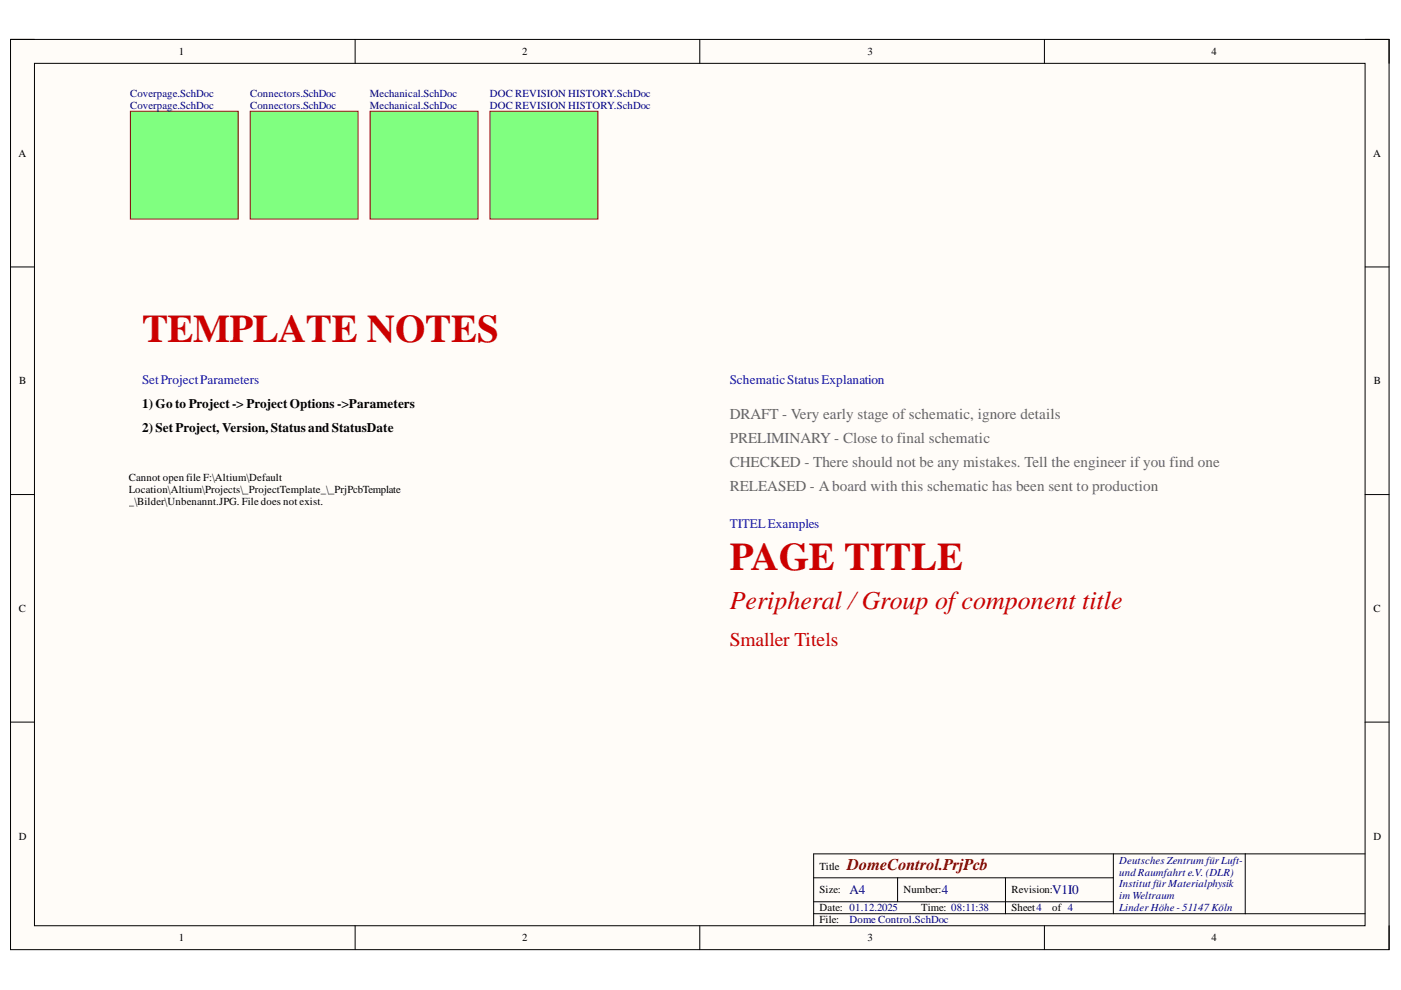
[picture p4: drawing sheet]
<svg xmlns="http://www.w3.org/2000/svg" width="297mm" height="210mm" viewBox="0 0 297 210" stroke-linecap="round" stroke-linejoin="round" font-family="sans-serif">
<defs><g id="words">
<g font-size="8.3" fill="#c00">
<text x="30.1" y="72.6">TEMPLATE NOTES</text>
<text x="154.7" y="120.9">PAGE TITLE</text>
</g>
<text font-size="5.5" fill="#c00" x="154.7" y="129.1">Peripheral /Group ofcomponent title</text>
<text font-size="4.1" fill="#c00" x="154.7" y="137">Smaller Titels</text>
<text font-size="3.5" fill="#800000" x="179.6" y="184.4">DomeControl.PrjPcb</text>
<g font-size="3.2" fill="#666">
<text x="154.7" y="88.9">DRAFT - Very early stage of schematic, ignore details</text>
<text x="154.7" y="94">PRELIMINARY - Close to final schematic</text>
<text x="154.7" y="99.1">CHECKED - There should not be any mistakes. Tell the engineer if you find one</text>
<text x="154.7" y="104.1">RELEASED - A board with this schematic has been sent to production</text>
</g>
<g font-size="2.8" fill="#00f">
<text x="30.1" y="81.4">SetProjectParameters</text>
<text x="154.7" y="81.4">SchematicStatusExplanation</text>
<text x="154.7" y="111.9">TITELExamples</text>
</g>
<g font-size="2.8">
<text x="30.1" y="86.5">1) Go to Project -&gt; Project Options -&gt;Parameters</text>
<text x="30.1" y="91.5">2) Set Project, Version, Status and StatusDate</text>
</g>
<g font-size="2.8" fill="#000080">
<text x="180.1" y="189.6">A4</text>
<text x="199.7" y="189.6">4</text>
<text x="223.1" y="189.6">V1I0</text>
</g>
<g font-size="2.3">
<text x="37.9" y="11.7">1</text>
<text x="110.7" y="11.7">2</text>
<text x="183.9" y="11.7">3</text>
<text x="256.8" y="11.7">4</text>
<text x="3.9" y="33.3">A</text>
<text x="291.1" y="33.3">A</text>
<text x="4.1" y="81.5">B</text>
<text x="291.3" y="81.5">B</text>
<text x="27.3" y="101.9">Cannot open file F:\Altium\Default</text>
<text x="27.3" y="104.5">Location\Altium\Projects\_ProjectTemplate_\_PrjPcbTemplate</text>
<text x="27.3" y="107">_\Bilder\Unbenannt.JPG. File does not exist.</text>
<text x="4" y="129.8">C</text>
<text x="291.2" y="129.8">C</text>
<text x="4" y="178">D</text>
<text x="291.2" y="178">D</text>
<text x="173.8" y="184.4">Title</text>
<text x="173.8" y="189.4">Size:</text>
<text x="191.5" y="189.4">Number:</text>
<text x="214.5" y="189.4">Revision:</text>
<text x="173.8" y="193.2">Date: 01.12.2025</text>
<text x="173.8" y="195.8">File:</text>
<text x="195.3" y="193.2">Time: 08:11:38</text>
<text x="214.5" y="193.2">Sheet4</text>
<text x="223.1" y="193.2">of 4</text>
<text x="37.9" y="199.6">1</text>
<text x="110.7" y="199.6">2</text>
<text x="183.9" y="199.6">3</text>
<text x="256.8" y="199.6">4</text>
</g>
<g font-size="2.3" fill="#000080">
<text x="27.6" y="20.5">Coverpage.SchDoc</text>
<text x="27.6" y="23.1">Coverpage.SchDoc</text>
<text x="53" y="20.5">Connectors.SchDoc</text>
<text x="53" y="23.1">Connectors.SchDoc</text>
<text x="78.4" y="20.5">Mechanical.SchDoc</text>
<text x="78.4" y="23.1">Mechanical.SchDoc</text>
<text x="103.9" y="20.5">DOC REVISION HISTORY.SchDoc</text>
<text x="103.9" y="23.1">DOC REVISION HISTORY.SchDoc</text>
<text x="237.3" y="183.1">Deutsches Zentrum für Luft-</text>
<text x="237.3" y="185.6">und Raumfahrt e.V. (DLR)</text>
<text x="237.3" y="188.2">Institut für Materialphysik</text>
<text x="237.3" y="190.7">im Weltraum</text>
<text x="180.1" y="195.8">Dome Control.SchDoc</text>
<text x="237.3" y="193.2">Linder Höhe - 51147Köln</text>
</g>
</g></defs>
<path d="M2.2 8.4h292.3v192.9h-292.3z" fill-rule="evenodd" fill="#fffcf8"/>
<path d="M2.2 8.4h292.3v192.9h-292.3z" fill="none" stroke="#000" stroke-width=".21"/>
<path d="M7.3 13.4h282.1v182.9h-282.1z" fill-rule="evenodd" fill="#fffcf8"/>
<g fill="none" stroke="#000" stroke-width=".21">
<path d="M2.2 8.4h5.1M7.3 13.4h282.1v182.9h-282.1zM75.3 8.4v5M148.4 8.4v5M221.4 8.4v5M289.4 8.4h5.1v5M2.2 56.6h5.1M289.4 56.6h5.1M2.2 104.9h5.1M289.4 104.9h5.1M2.2 153.1h5.1M289.4 153.1h5.1"/>
<path d="M75.3 196.3v5M148.4 196.3v5M172.5 186.1h63.6M172.5 193.7h116.9M172.5 191.2h63.6M190.3 186.1v5.1M213.2 186.1v7.6M221.4 196.3v5M236.1 181v12.7M264 181v12.7M289.4 181h-116.9v15.3M294.5 196.3v5"/>
</g>
<path d="M27.6 23.6h22.9v22.8h-22.9z" fill-rule="evenodd" fill="#80ff80"/>
<path d="M27.6 23.6h22.9v22.8h-22.9z" fill="none" stroke="#800000" stroke-width=".21"/>
<path d="M53.1 23.6h22.8v22.8h-22.8z" fill-rule="evenodd" fill="#80ff80"/>
<path d="M53.1 23.6h22.8v22.8h-22.8z" fill="none" stroke="#800000" stroke-width=".21"/>
<path d="M103.9 23.6h22.9v22.8h-22.9z" fill-rule="evenodd" fill="#80ff80"/>
<path d="M103.9 23.6h22.9v22.8h-22.9z" fill="none" stroke="#800000" stroke-width=".21"/>
<path d="M78.5 23.6h22.8v22.8h-22.8z" fill-rule="evenodd" fill="#80ff80"/>
<path d="M78.5 23.6h22.8v22.8h-22.8z" fill="none" stroke="#800000" stroke-width=".21"/>
<use href="#words"/>
</svg>
